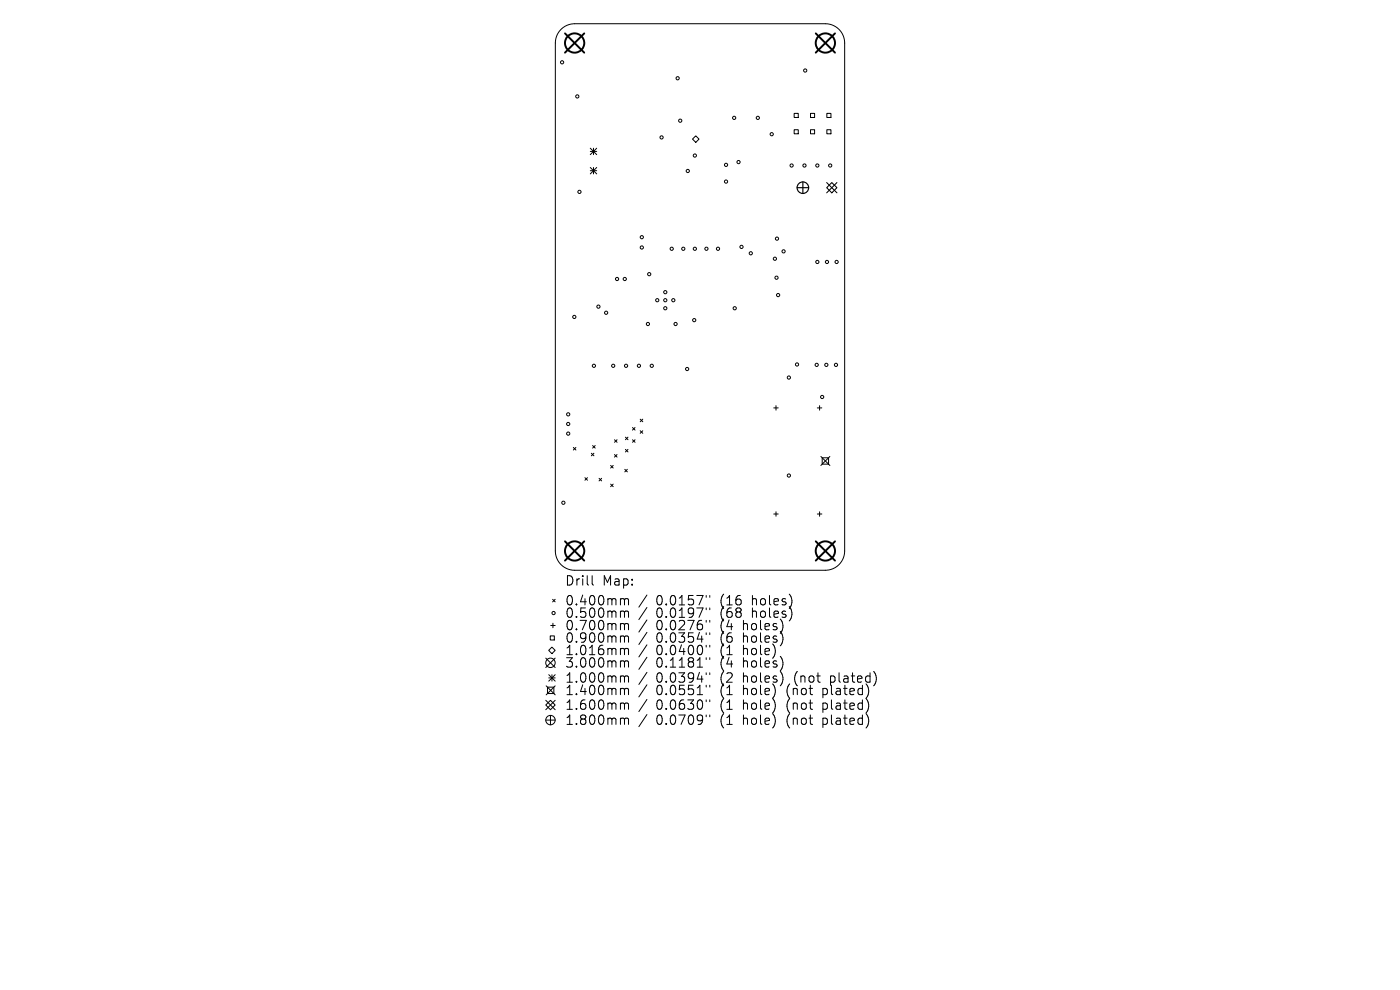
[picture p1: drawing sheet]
<svg xmlns="http://www.w3.org/2000/svg" width="297mm" height="210mm" viewBox="0 0 297 210" stroke-linecap="round" stroke-linejoin="round" font-family="sans-serif">
<defs><g id="words">
<g font-size="2.8">
<text x="119.8" y="124.5">Drill</text>
<text x="127.8" y="124.5">Map:</text>
<text x="119.8" y="128.7">0.400mm</text>
<text x="119.8" y="131.3">0.500mm</text>
<text x="139.2" y="128.7">0.0157&quot;</text>
<text x="139.2" y="131.3">0.0197&quot;</text>
<text x="152.9" y="128.7">(16</text>
<text x="152.9" y="131.3">(68</text>
<text x="159.8" y="128.7">holes)</text>
<text x="159.8" y="131.3">holes)</text>
<text x="119.8" y="134">0.700mm</text>
<text x="119.8" y="136.6">0.900mm</text>
<text x="139.2" y="134">0.0276&quot;</text>
<text x="139.2" y="136.6">0.0354&quot;</text>
<text x="152.9" y="134">(4</text>
<text x="152.9" y="136.6">(6</text>
<text x="157.9" y="134">holes)</text>
<text x="157.9" y="136.6">holes)</text>
<text x="119.8" y="139.3">1.016mm</text>
<text x="119.8" y="141.9">3.000mm</text>
<text x="139.2" y="139.3">0.0400&quot;</text>
<text x="139.2" y="141.9">0.1181&quot;</text>
<text x="152.9" y="139.3">(1</text>
<text x="152.9" y="141.9">(4</text>
<text x="157.9" y="139.3">hole)</text>
<text x="157.9" y="141.9">holes)</text>
<text x="119.8" y="145.1">1.000mm</text>
<text x="119.8" y="147.7">1.400mm</text>
<text x="139.2" y="145.1">0.0394&quot;</text>
<text x="139.2" y="147.7">0.0551&quot;</text>
<text x="152.9" y="145.1">(2</text>
<text x="152.9" y="147.7">(1</text>
<text x="157.9" y="145.1">holes)</text>
<text x="157.9" y="147.7">hole)</text>
<text x="167.3" y="147.7">(not</text>
<text x="169" y="145.1">(not</text>
<text x="175.2" y="147.7">plated)</text>
<text x="176.8" y="145.1">plated)</text>
<text x="119.8" y="150.9">1.600mm</text>
<text x="119.8" y="154.1">1.800mm</text>
<text x="139.2" y="150.9">0.0630&quot;</text>
<text x="139.2" y="154.1">0.0709&quot;</text>
<text x="152.9" y="150.9">(1</text>
<text x="152.9" y="154.1">(1</text>
<text x="157.9" y="150.9">hole)</text>
<text x="157.9" y="154.1">hole)</text>
<text x="167.3" y="150.9">(not</text>
<text x="167.3" y="154.1">(not</text>
<text x="175.2" y="150.9">plated)</text>
<text x="175.2" y="154.1">plated)</text>
</g>
</g></defs>
<g fill="none" stroke="#000" stroke-width=".21">
<path d="M119.1 6.1l1.2-.7 1.6-.4h53.2a4.1 4.1 0 0 1 4.1 4.1v107.8a4.1 4.1 0 0 1-4.1 4.1h-53.2a4.1 4.1 0 0 1-4.1-4.1v-107.8l.3-1.4 .4-.8zM125.2 31.4l1.4 1.4M125.2 32.1h1.4M125.2 35.5l1.4 1.4M125.2 36.2h1.4M125.9 31.4v1.4M125.9 35.5v1.4M126.6 31.4l-1.4 1.4M126.6 35.5l-1.4 1.4M147.6 28.8l.7 .7-.7 .7-.7-.7zM168.5 24.1h.8v.8h-.8zM168.5 27.5h.8v.9h-.8z"/>
<path d="M171.9 24.1h.9v.8h-.9zM171.9 27.5h.9v.9h-.9zM175.4 24.1h.9v.8h-.9zM175.4 27.5h.9v.9h-.9zM121.6 94.9l.6 .6M122.2 94.9l-.6 .6M125.5 96.1l.5 .6M125.7 94.5l.6 .6M126 96.1l-.5 .6M126.3 94.5l-.6 .6M129.5 98.7l.6 .6M130.1 98.7l-.6 .6"/>
<path d="M130.4 93.3l.5 .5M130.4 96.4l.5 .6M130.9 93.3l-.5 .5M130.9 96.4l-.5 .6M132.5 99.6l.6 .5M132.7 92.7l.5 .6M132.7 95.3l.5 .6M133.1 99.6l-.6 .5M133.2 92.7l-.5 .6M133.2 95.3l-.5 .6M134.2 90.7l.5 .5M134.2 93.3l.5 .5"/>
<path d="M134.7 90.7l-.5 .5M134.7 93.3l-.5 .5M135.8 88.9l.6 .6M135.8 91.4l.6 .5M136.4 88.9l-.6 .6M136.4 91.4l-.6 .5M164.1 86.5h1M164.6 86.1v.9M173.4 86.5h.9M173.9 86.1v.9M174.1 96.8l2 1.9M174.4 97.1h1.4v1.4h-1.4z"/>
<path d="M176.1 96.8l-2 1.9M124.1 101.3l.5 .6M124.6 101.3l-.5 .6M127.1 101.5l.5 .5M127.6 101.5l-.5 .5M129.5 102.7l.6 .5M130.1 102.7l-.6 .5M164.1 109h1M164.6 108.6v.9M173.4 109h.9M173.9 108.6v.9M115.8 139.6l2 2"/>
<path d="M116.4 138l.7-.7 .7 .7-.7 .7zM116.7 134.9h.9v.9h-.9zM116.8 132.7h1M117.2 127.1l.6 .6M117.3 132.2v1M117.8 127.1l-.6 .6M117.8 139.6l-2 2M125.6 122.1v1.7l.3 .3M131.9 127l.5 .1 .1 .2M131.9 129.6h.3l.3 .3M131.9 132.3h.3l.3 .3M131.9 134.9h.3l.3 .3"/>
<path d="M131.9 137.5l.5 .1 .1 .2M132.5 127.3l.3-.3 .4 .1 .1 1.2M132.5 127.3v1M132.5 129.9v1.1M132.5 132.6v1M132.5 135.2v1M132.5 137.8v1.1M132.5 129.9l.3-.3 .4 .1 .1 1.3M132.5 132.6l.3-.3 .4 .1 .1 1.2M132.5 135.2l.3-.3 .4 .1 .1 1.2M132.5 137.8l.3-.3 .4 .1 .1 1.3M137.2 126.2l-1.7 2.6"/>
<path d="M137.2 128.9l-1.7 2.5M137.2 131.5l-1.7 2.6M137.2 134.1l-1.7 2.6M137.2 136.8l-1.7 2.6M137.2 139.4l-1.7 2.6M149.8 126.3v.4M149.8 129v.3M149.8 131.6v.4M149.8 134.2v.4M149.8 136.9v.4M149.8 139.5v.4M150.6 126.3v.4"/>
<path d="M150.6 129v.3M150.6 131.6v.4M150.6 134.2v.4M150.6 136.9v.4M150.6 139.5v.4M115.8 149.6l1-1 1 1-1 1zM115.8 148.6l2 2M115.8 152.8h2M115.9 145.5l1.9 1.9M116.1 145.8h1.4v1.3h-1.4zM116.4 143.1l1.4 1.4M116.4 143.8h1.4"/>
<path d="M116.8 151.8v2M117.1 143.1v1.4M117.8 143.1l-1.4 1.4M117.8 145.5l-1.9 1.9M117.8 148.6l-2 2M131.9 140.2l.5 .1 .1 .2M131.9 143.4h.3l.3 .3M131.9 146h.3l.3 .3M131.9 149.1l.5 .1 .1 .2M131.9 152.3l.5 .1 .1 .2M132.5 140.5v1M132.5 143.7v1"/>
<path d="M132.5 146.3v1.1M132.5 149.4v1.1M132.5 152.6v1.1M132.5 140.5l.3-.3 .4 .1 .1 1.2M132.5 143.7l.3-.3 .4 .1 .1 1.2M132.5 146.3l.3-.3 .4 .1 .1 1.3M132.5 149.4l.3-.3 .4 .1 .1 1.3M132.5 152.6l.3-.3 .4 .1 .1 1.3M137.2 142.6l-1.7 2.6M137.2 145.3l-1.7 2.5M137.2 148.4l-1.7 2.5M137.2 151.6l-1.7 2.5"/>
<path d="M149.8 142.7v.4M149.8 145.4v.3M149.8 148.5v.3M149.8 151.7v.3M150.6 142.7v.4M150.6 145.4v.3M150.6 148.5v.3M150.6 151.7v.3"/>
<circle cx="119.2" cy="13.2" r=".34"/>
<circle cx="143.8" cy="16.6" r=".34"/>
<circle cx="170.8" cy="15" r=".34"/>
<circle cx="122.5" cy="20.5" r=".34"/>
<circle cx="140.4" cy="29.1" r=".34"/>
<circle cx="144.3" cy="25.6" r=".34"/>
<circle cx="145.9" cy="36.3" r=".34"/>
<circle cx="147.4" cy="33" r=".34"/>
<circle cx="154" cy="35" r=".34"/>
<circle cx="154" cy="38.5" r=".34"/>
<circle cx="155.7" cy="25" r=".34"/>
<circle cx="156.7" cy="34.4" r=".34"/>
<circle cx="160.8" cy="25" r=".34"/>
<circle cx="163.7" cy="28.5" r=".34"/>
<circle cx="167.9" cy="35.1" r=".34"/>
<circle cx="170.7" cy="35.1" r=".34"/>
<circle cx="173.4" cy="35.1" r=".34"/>
<circle cx="176.1" cy="35.1" r=".34"/>
<circle cx="122.9" cy="40.7" r=".34"/>
<circle cx="130.9" cy="59.2" r=".34"/>
<circle cx="132.5" cy="59.2" r=".34"/>
<circle cx="136.2" cy="52.5" r=".34"/>
<circle cx="136.2" cy="50.3" r=".34"/>
<circle cx="137.7" cy="58.2" r=".34"/>
<circle cx="142.5" cy="52.8" r=".34"/>
<circle cx="145" cy="52.8" r=".34"/>
<circle cx="147.4" cy="52.8" r=".34"/>
<circle cx="149.9" cy="52.8" r=".34"/>
<circle cx="152.3" cy="52.8" r=".34"/>
<circle cx="157.3" cy="52.4" r=".34"/>
<circle cx="159.3" cy="53.7" r=".34"/>
<circle cx="164.4" cy="54.9" r=".34"/>
<circle cx="164.7" cy="58.9" r=".34"/>
<circle cx="164.8" cy="50.6" r=".34"/>
<circle cx="166.2" cy="53.3" r=".34"/>
<circle cx="173.4" cy="55.6" r=".34"/>
<circle cx="175.4" cy="55.6" r=".34"/>
<circle cx="177.5" cy="55.6" r=".34"/>
<circle cx="121.8" cy="67.2" r=".34"/>
<circle cx="126" cy="77.6" r=".34"/>
<circle cx="127" cy="65" r=".34"/>
<circle cx="128.6" cy="66.3" r=".34"/>
<circle cx="130.1" cy="77.6" r=".34"/>
<circle cx="132.8" cy="77.6" r=".34"/>
<circle cx="135.5" cy="77.6" r=".34"/>
<circle cx="137.5" cy="68.7" r=".34"/>
<circle cx="138.3" cy="77.6" r=".34"/>
<circle cx="139.4" cy="63.7" r=".34"/>
<circle cx="141.1" cy="62" r=".34"/>
<circle cx="141.1" cy="65.4" r=".34"/>
<circle cx="141.1" cy="63.7" r=".34"/>
<circle cx="142.8" cy="63.7" r=".34"/>
<circle cx="143.3" cy="68.7" r=".34"/>
<circle cx="145.8" cy="78.3" r=".34"/>
<circle cx="147.3" cy="67.9" r=".34"/>
<circle cx="155.9" cy="65.4" r=".34"/>
<circle cx="165.1" cy="62.6" r=".34"/>
<circle cx="169.1" cy="77.3" r=".34"/>
<circle cx="173.3" cy="77.4" r=".34"/>
<circle cx="175.3" cy="77.4" r=".34"/>
<circle cx="177.3" cy="77.4" r=".34"/>
<circle cx="120.5" cy="92" r=".34"/>
<circle cx="120.5" cy="89.9" r=".34"/>
<circle cx="120.5" cy="87.9" r=".34"/>
<circle cx="167.4" cy="80.1" r=".34"/>
<circle cx="174.4" cy="84.2" r=".34"/>
<circle cx="119.5" cy="106.6" r=".34"/>
<circle cx="167.4" cy="100.9" r=".34"/>
<circle cx="117.4" cy="130" r=".34"/>
<circle cx="116.8" cy="152.8" r="1"/>
<circle cx="116.8" cy="140.6" r="1"/>
</g>
<g fill="none" stroke="#000" stroke-width=".41">
<path d="M119.9 7.1l4 4.1M123.9 7.1l-4 4.1M173.1 7.1l4 4.1M177.1 7.1l-4 4.1M119.9 114.8l4 4.1M123.9 114.8l-4 4.1M173.1 114.8l4 4.1M177.1 114.8l-4 4.1"/>
<circle cx="121.9" cy="9.1" r="2.05"/>
<circle cx="175.1" cy="9.1" r="2.05"/>
<circle cx="121.9" cy="116.9" r="2.05"/>
<circle cx="175.1" cy="116.9" r="2.05"/>
</g>
<path d="M175.4 38.7l2.2 2.2M176.5 38.7l1.1 1.1-1.1 1.1-1.1-1.1zM177.6 38.7l-2.2 2.2" fill="none" stroke="#000" stroke-width=".22"/>
<g fill="none" stroke="#000" stroke-width=".25">
<path d="M169.1 39.8h2.5M170.3 38.6v2.4"/>
<circle cx="170.3" cy="39.8" r="1.23"/>
</g>
<use href="#words"/>
</svg>
